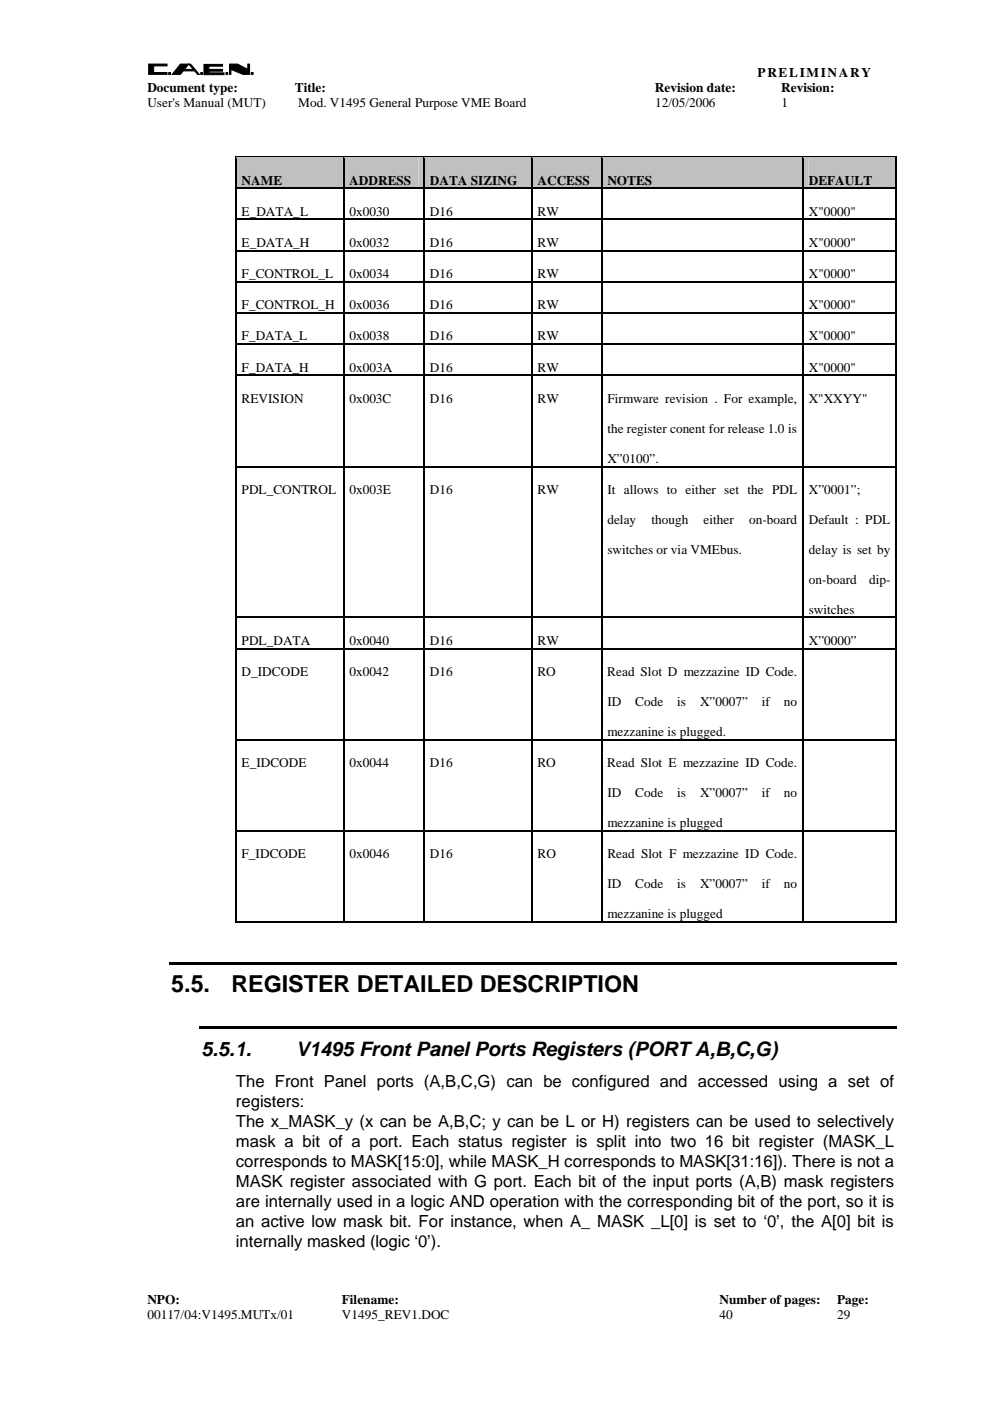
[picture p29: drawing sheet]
<svg xmlns="http://www.w3.org/2000/svg" width="210mm" height="297mm" viewBox="0 0 210 297" stroke-linecap="round" stroke-linejoin="round" font-family="sans-serif">
<defs><g id="words">
<g font-size="4.9">
<text x="36.3" y="210.2">5.5.</text>
<text x="49.1" y="210.2">REGISTER DETAILED DESCRIPTION</text>
</g>
<g font-size="4.2">
<text x="42.7" y="224">5.5.1.</text>
<text x="62.7" y="224">V1495 Front Panel Ports Registers (PORT A,B,C,G)</text>
</g>
<g font-size="3.5">
<text x="50" y="230.5">The Front Panel ports (A,B,C,G) can be configured and accessed using a set of</text>
<text x="50" y="234.7">registers:</text>
<text x="50" y="238.9">The x_MASK_y (x can be A,B,C; y can be L or H) registers can be used to selectively</text>
<text x="50" y="243.2">mask a bit of a port. Each status register is split into two 16 bit register (MASK_L</text>
<text x="50" y="247.4">corresponds to MASK[15:0], while MASK_H corresponds to MASK[31:16]). There is not a</text>
<text x="50" y="251.6">MASK register associated with G port. Each bit of the input ports (A,B) mask registers</text>
<text x="50" y="255.9">are internally used in a logic AND operation with the corresponding bit of the port, so it is</text>
<text x="50" y="260.1">an active low mask bit. For instance, when A_ MASK _L[0] is set to ‘0’, the A[0] bit is</text>
<text x="50" y="264.3">internally masked (logic ‘0’).</text>
</g>
<g font-size="2.8">
<text x="160.6" y="16.3">PRELIMINARY</text>
<text x="31.2" y="19.6">Document type:</text>
<text x="31.2" y="22.7">User's Manual (MUT)</text>
<text x="62.5" y="19.6">Title:</text>
<text x="63.2" y="22.7">Mod. V1495 General Purpose VME Board</text>
<text x="138.9" y="19.6">Revision date:</text>
<text x="138.9" y="22.7">12/05/2006</text>
<text x="165.6" y="19.6">Revision:</text>
<text x="165.7" y="22.7">1</text>
<text x="51.2" y="39.2">NAME</text>
<text x="74.1" y="39.2">ADDRESS</text>
<text x="91.1" y="39.2">DATA SIZING</text>
<text x="114" y="39.2">ACCESS</text>
<text x="128.8" y="39.2">NOTES</text>
<text x="171.5" y="39.2">DEFAULT</text>
<text x="51.2" y="45.7">E_DATA_L</text>
<text x="74.1" y="45.7">0x0030</text>
<text x="91.1" y="45.7">D16</text>
<text x="114" y="45.7">RW</text>
<text x="171.5" y="45.7">X&quot;0000&quot;</text>
<text x="51.2" y="52.3">E_DATA_H</text>
<text x="74.1" y="52.3">0x0032</text>
<text x="91.1" y="52.3">D16</text>
<text x="114" y="52.3">RW</text>
<text x="171.5" y="52.3">X&quot;0000&quot;</text>
<text x="51.2" y="58.9">F_CONTROL_L</text>
<text x="74.1" y="58.9">0x0034</text>
<text x="91.2" y="58.9">D16</text>
<text x="114" y="58.9">RW</text>
<text x="171.5" y="58.9">X&quot;0000&quot;</text>
<text x="51.2" y="65.6">F_CONTROL_H</text>
<text x="74.1" y="65.6">0x0036</text>
<text x="91.2" y="65.6">D16</text>
<text x="114" y="65.6">RW</text>
<text x="171.5" y="65.6">X&quot;0000&quot;</text>
<text x="51.2" y="72.2">F_DATA_L</text>
<text x="74.1" y="72.2">0x0038</text>
<text x="91.1" y="72.2">D16</text>
<text x="114" y="72.2">RW</text>
<text x="171.5" y="72.2">X&quot;0000&quot;</text>
<text x="51.2" y="78.8">F_DATA_H</text>
<text x="74.1" y="78.8">0x003A</text>
<text x="91.2" y="78.8">D16</text>
<text x="114" y="78.8">RW</text>
<text x="171.5" y="78.8">X&quot;0000&quot;</text>
<text x="51.2" y="85.4">REVISION</text>
<text x="74.1" y="85.4">0x003C</text>
<text x="91.1" y="85.4">D16</text>
<text x="114" y="85.4">RW</text>
<text x="128.8" y="85.4">Firmware revision . For example,</text>
<text x="171.5" y="85.4">X&quot;XXYY&quot;</text>
<text x="128.8" y="91.8">the register conent for release 1.0 is</text>
<text x="128.8" y="98.1">X”0100”.</text>
<text x="51.2" y="104.7">PDL_CONTROL</text>
<text x="74.1" y="104.7">0x003E</text>
<text x="91.2" y="104.7">D16</text>
<text x="114" y="104.7">RW</text>
<text x="128.8" y="104.7">It allows to either set the PDL</text>
<text x="171.5" y="104.7">X”0001”;</text>
<text x="128.8" y="111.1">delay</text>
<text x="138.1" y="111.1">though</text>
<text x="149.2" y="111.1">either</text>
<text x="158.8" y="111.1">on-board</text>
<text x="171.5" y="111.1">Default : PDL</text>
<text x="128.8" y="117.4">switches or via VMEbus.</text>
<text x="171.5" y="117.4">delay is set by</text>
<text x="171.5" y="123.8">on-board</text>
<text x="184.3" y="123.8">dip-</text>
<text x="171.5" y="130.1">switches</text>
<text x="51.2" y="136.7">PDL_DATA</text>
<text x="74.1" y="136.7">0x0040</text>
<text x="91.1" y="136.7">D16</text>
<text x="114" y="136.7">RW</text>
<text x="171.5" y="136.7">X”0000”</text>
<text x="51.2" y="143.4">D_IDCODE</text>
<text x="74.1" y="143.4">0x0042</text>
<text x="91.1" y="143.4">D16</text>
<text x="113.9" y="143.4">RO</text>
<text x="128.8" y="143.4">Read Slot D mezzazine ID Code.</text>
<text x="128.8" y="149.7">ID</text>
<text x="134.7" y="149.7">Code</text>
<text x="143.6" y="149.7">is</text>
<text x="148.4" y="149.7">X”0007”</text>
<text x="161.6" y="149.7">if</text>
<text x="166.2" y="149.7">no</text>
<text x="128.8" y="156.1">mezzanine is plugged.</text>
<text x="51.2" y="162.7">E_IDCODE</text>
<text x="74.1" y="162.7">0x0044</text>
<text x="91.1" y="162.7">D16</text>
<text x="113.9" y="162.7">RO</text>
<text x="128.8" y="162.7">Read Slot E mezzazine ID Code.</text>
<text x="128.8" y="169">ID</text>
<text x="134.7" y="169">Code</text>
<text x="143.6" y="169">is</text>
<text x="148.4" y="169">X”0007”</text>
<text x="161.6" y="169">if</text>
<text x="166.2" y="169">no</text>
<text x="128.8" y="175.4">mezzanine is plugged</text>
<text x="51.2" y="182">F_IDCODE</text>
<text x="74.1" y="182">0x0046</text>
<text x="91.1" y="182">D16</text>
<text x="114" y="182">RO</text>
<text x="128.8" y="182">Read Slot F mezzazine ID Code.</text>
<text x="128.8" y="188.3">ID</text>
<text x="134.7" y="188.3">Code</text>
<text x="143.6" y="188.3">is</text>
<text x="148.4" y="188.3">X”0007”</text>
<text x="161.6" y="188.3">if</text>
<text x="166.2" y="188.3">no</text>
<text x="128.8" y="194.7">mezzanine is plugged</text>
<text x="31.2" y="276.5">NPO:</text>
<text x="31.2" y="279.7">00117/04:V1495.MUTx/01</text>
<text x="72.5" y="276.5">Filename:</text>
<text x="72.5" y="279.7">V1495_REV1.DOC</text>
<text x="152.5" y="279.7">40</text>
<text x="152.5" y="276.5">Number of pages:</text>
<text x="177.5" y="276.5">Page:</text>
<text x="177.5" y="279.7">29</text>
</g>
</g></defs>
<g fill="#000" stroke="#000" stroke-width=".21">
<path d="M31.5 13.6h3.9v.4h-2.8v1.4h2.8v.4h-3.9z" fill-rule="evenodd"/>
<path d="M35.8 15.4h.4v.4h-.4z" fill-rule="evenodd"/>
<path d="M38.2 13.6h2.2l1.8 2.2h-.3l-1.9-2.2-1.8 2.2h-1.7z" fill-rule="evenodd"/>
<path d="M38.3 14.7h2.8v.3h-2.8z" fill-rule="evenodd"/>
<path d="M42.6 15.4h.3v.4h-.3z" fill-rule="evenodd"/>
<path d="M43.2 13.7h4v.3h-2.9v.7h2.9v.4h-2.9v.4h3.2v.3h-4.3z" fill-rule="evenodd"/>
<path d="M47.9 15.4h.4v.4h-.4z" fill-rule="evenodd"/>
<path d="M48.7 13.6h1.7l2.1 1.1v-1.1h.4v2.2h-1.4l-2.5-1.1v1.1h-.3z" fill-rule="evenodd"/>
<path d="M53.3 15.4h.4v.4h-.4z" fill-rule="evenodd"/>
</g>
<g fill="#c0c0c0">
<path d="M51.2 33.4h20.4v6.4h-20.4z"/>
<path d="M50.1 33.4h22.6v6.4h-22.6z"/>
<path d="M74.1 33.4h14.6v6.4h-14.6z"/>
<path d="M73 33.4h16.8v6.4h-16.8z"/>
<path d="M91.1 33.4h20.4v6.4h-20.4z"/>
<path d="M90 33.4h22.6v6.4h-22.6z"/>
<path d="M114 33.4h12.3v6.4h-12.3z"/>
<path d="M112.9 33.4h14.5v6.4h-14.5z"/>
<path d="M128.8 33.4h40.2v6.4h-40.2z"/>
<path d="M127.7 33.4h42.4v6.4h-42.4z"/>
<path d="M171.5 33.4h17.3v6.4h-17.3z"/>
<path d="M170.3 33.4h19.6v6.4h-19.6z"/>
</g>
<g fill="#000">
<path d="M49.9 33.2h.2v.2h-.2zM72.7 33.2h.3v.2h-.3zM89.8 33.2h.2v.2h-.2zM112.6 33.2h.3v.2h-.3zM127.4 33.2h.3v.2h-.3zM170.1 33.2h.2v.2h-.2zM189.9 33.2h.3v.2h-.3zM49.9 39.8h.2v.2h-.2zM49.9 46.4h.2v.3h-.2zM49.9 53h.2v.3h-.2zM49.9 59.6h.2v.3h-.2zM72.7 39.8h.3v.2h-.3z"/>
<path d="M72.7 46.4h.3v.3h-.3zM72.7 53h.3v.3h-.3zM72.7 59.6h.3v.3h-.3zM89.8 39.8h.2v.2h-.2zM89.8 46.4h.2v.3h-.2zM89.8 53h.2v.3h-.2zM89.8 59.6h.2v.3h-.2zM112.6 39.8h.3v.2h-.3zM112.6 46.4h.3v.3h-.3zM112.6 53h.3v.3h-.3zM112.6 59.6h.3v.3h-.3zM127.4 39.8h.3v.2h-.3z"/>
<path d="M127.4 46.4h.3v.3h-.3zM127.4 53h.3v.3h-.3zM127.4 59.6h.3v.3h-.3zM170.1 39.8h.2v.2h-.2zM170.1 46.4h.2v.3h-.2zM170.1 53h.2v.3h-.2zM170.1 59.6h.2v.3h-.2zM189.9 39.8h.3v.2h-.3zM189.9 46.4h.3v.3h-.3zM189.9 53h.3v.3h-.3zM189.9 59.6h.3v.3h-.3zM49.9 66.2h.2v.3h-.2z"/>
<path d="M49.9 72.9h.2v.2h-.2zM49.9 79.5h.2v.2h-.2zM72.7 66.2h.3v.3h-.3zM72.7 72.9h.3v.2h-.3zM72.7 79.5h.3v.2h-.3zM89.8 66.2h.2v.3h-.2zM89.8 72.9h.2v.2h-.2zM89.8 79.5h.2v.2h-.2zM112.6 66.2h.3v.3h-.3zM112.6 72.9h.3v.2h-.3zM112.6 79.5h.3v.2h-.3zM127.4 66.2h.3v.3h-.3z"/>
<path d="M127.4 72.9h.3v.2h-.3zM127.4 79.5h.3v.2h-.3zM170.1 66.2h.2v.3h-.2zM170.1 72.9h.2v.2h-.2zM170.1 79.5h.2v.2h-.2zM189.9 66.2h.3v.3h-.3zM189.9 72.9h.3v.2h-.3zM189.9 79.5h.3v.2h-.3zM49.9 98.8h.2v.3h-.2zM72.7 98.8h.3v.3h-.3zM89.8 98.8h.2v.3h-.2zM112.6 98.8h.3v.3h-.3z"/>
<path d="M127.4 98.8h.3v.3h-.3zM170.1 98.8h.2v.3h-.2zM189.9 98.8h.3v.3h-.3zM49.9 130.8h.2v.3h-.2zM49.9 137.4h.2v.3h-.2zM72.7 130.8h.3v.3h-.3zM72.7 137.4h.3v.3h-.3zM89.8 130.8h.2v.3h-.2zM89.8 137.4h.2v.3h-.2zM112.6 130.8h.3v.3h-.3zM112.6 137.4h.3v.3h-.3zM127.4 130.8h.3v.3h-.3z"/>
<path d="M127.4 137.4h.3v.3h-.3zM170.1 130.8h.2v.3h-.2zM170.1 137.4h.2v.3h-.2zM189.9 130.8h.3v.3h-.3zM189.9 137.4h.3v.3h-.3zM49.9 156.7h.2v.3h-.2zM72.7 156.7h.3v.3h-.3zM89.8 156.7h.2v.3h-.2zM112.6 156.7h.3v.3h-.3zM127.4 156.7h.3v.3h-.3zM170.1 156.7h.2v.3h-.2zM189.9 156.7h.3v.3h-.3z"/>
<path d="M49.9 176h.2v.3h-.2zM72.7 176h.3v.3h-.3zM89.8 176h.2v.3h-.2zM112.6 176h.3v.3h-.3zM127.4 176h.3v.3h-.3zM170.1 176h.2v.3h-.2zM189.9 176h.3v.3h-.3zM189.9 195.4h.3v.2h-.3zM35.8 204.1h154.3v.5h-154.3zM42.2 217.7h147.9v.5h-147.9z"/>
</g>
<g fill="none" stroke="#000" stroke-width=".25">
<path d="M49.9 33.3h22.8M50 33.4v6.4M50.1 39.9h22.6M72.8 33.4v6.4M73 33.3h16.8M73 39.9h16.8M89.9 33.4v6.4M90 33.3h22.6M90 39.9h22.6M112.7 33.4v6.4M112.9 33.3h14.5M112.9 39.9h14.5"/>
<path d="M127.6 33.4v6.4M127.7 33.3h42.4M127.7 39.9h42.4M170.2 33.4v6.4M170.3 33.3h19.6M170.3 39.9h19.6M190 33.4v6.4M50 40v6.4M50 46.7v6.3M50 53.3v6.3M50 59.9v6.3M50.1 46.5h22.6"/>
<path d="M50.1 53.1h22.6M50.1 59.8h22.6M72.8 40v6.4M72.8 46.7v6.3M72.8 53.3v6.3M72.8 59.9v6.3M73 46.5h16.8M73 53.1h16.8M73 59.8h16.8M89.9 40v6.4M89.9 46.7v6.3M89.9 53.3v6.3"/>
<path d="M89.9 59.9v6.3M90 46.5h22.6M90 53.1h22.6M90 59.8h22.6M112.7 40v6.4M112.7 46.7v6.3M112.7 53.3v6.3M112.7 59.9v6.3M112.9 46.5h14.5M112.9 53.1h14.5M112.9 59.8h14.5M127.6 40v6.4"/>
<path d="M127.6 46.7v6.3M127.6 53.3v6.3M127.6 59.9v6.3M127.7 46.5h42.4M127.7 53.1h42.4M127.7 59.8h42.4M170.2 40v6.4M170.2 46.7v6.3M170.2 53.3v6.3M170.2 59.9v6.3M170.3 46.5h19.6M170.3 53.1h19.6"/>
<path d="M170.3 59.8h19.6M190 40v6.4M190 46.7v6.3M190 53.3v6.3M190 59.9v6.3M50 66.5v6.4M50 73.1v6.4M50 79.7v19.1M50.1 66.4h22.6M50.1 73h22.6M50.1 79.6h22.6M72.8 66.5v6.4"/>
<path d="M72.8 73.1v6.4M72.8 79.7v19.1M73 66.4h16.8M73 73h16.8M73 79.6h16.8M89.9 66.5v6.4M89.9 73.1v6.4M89.9 79.7v19.1M90 66.4h22.6M90 73h22.6M90 79.6h22.6M112.7 66.5v6.4"/>
<path d="M112.7 73.1v6.4M112.7 79.7v19.1M112.9 66.4h14.5M112.9 73h14.5M112.9 79.6h14.5M127.6 66.5v6.4M127.6 73.1v6.4M127.6 79.7v19.1M127.7 66.4h42.4M127.7 73h42.4M127.7 79.6h42.4M170.2 66.5v6.4"/>
<path d="M170.2 73.1v6.4M170.2 79.7v19.1M170.3 66.4h19.6M170.3 73h19.6M170.3 79.6h19.6M190 66.5v6.4M190 73.1v6.4M190 79.7v19.1M50 99.1v31.7M50.1 98.9h22.6M72.8 99.1v31.7M73 98.9h16.8"/>
<path d="M89.9 99.1v31.7M90 98.9h22.6M112.7 99.1v31.7M112.9 98.9h14.5M127.6 99.1v31.7M127.7 98.9h42.4M170.2 99.1v31.7M170.3 98.9h19.6M190 99.1v31.7M50 131.1v6.3M50 137.7v19M50.1 130.9h22.6"/>
<path d="M50.1 137.5h22.6M72.8 131.1v6.3M72.8 137.7v19M73 130.9h16.8M73 137.5h16.8M89.9 131.1v6.3M89.9 137.7v19M90 130.9h22.6M90 137.5h22.6M112.7 131.1v6.3M112.7 137.7v19M112.9 130.9h14.5"/>
<path d="M112.9 137.5h14.5M127.6 131.1v6.3M127.6 137.7v19M127.7 130.9h42.4M127.7 137.5h42.4M170.2 131.1v6.3M170.2 137.7v19M170.3 130.9h19.6M170.3 137.5h19.6M190 131.1v6.3M190 137.7v19M50 157v19"/>
<path d="M50.1 156.8h22.6M72.8 157v19M73 156.8h16.8M89.9 157v19M90 156.8h22.6M112.7 157v19M112.9 156.8h14.5M127.6 157v19M127.7 156.8h42.4M170.2 157v19M170.3 156.8h19.6M190 157v19"/>
<path d="M50 176.3v19.3M50.1 176.2h22.6M72.8 176.3v19.3M73 176.2h16.8M89.9 176.3v19.3M90 176.2h22.6M112.7 176.3v19.3M112.9 176.2h14.5M127.6 176.3v19.3M127.7 176.2h42.4M170.2 176.3v19.3M170.3 176.2h19.6"/>
<path d="M190 176.3v19.3M49.9 195.5h22.8M73 195.5h16.8M90 195.5h22.6M112.9 195.5h14.5M127.7 195.5h42.4M170.3 195.5h19.6"/>
</g>
<path d="M50.1 33.4h22.6M73 33.4h16.8M90 33.4h22.6M112.9 33.4h14.5M127.7 33.4h42.4M170.3 33.4h19.6" fill="none" stroke="#c0c0c0" stroke-width=".21"/>
<use href="#words"/>
</svg>
